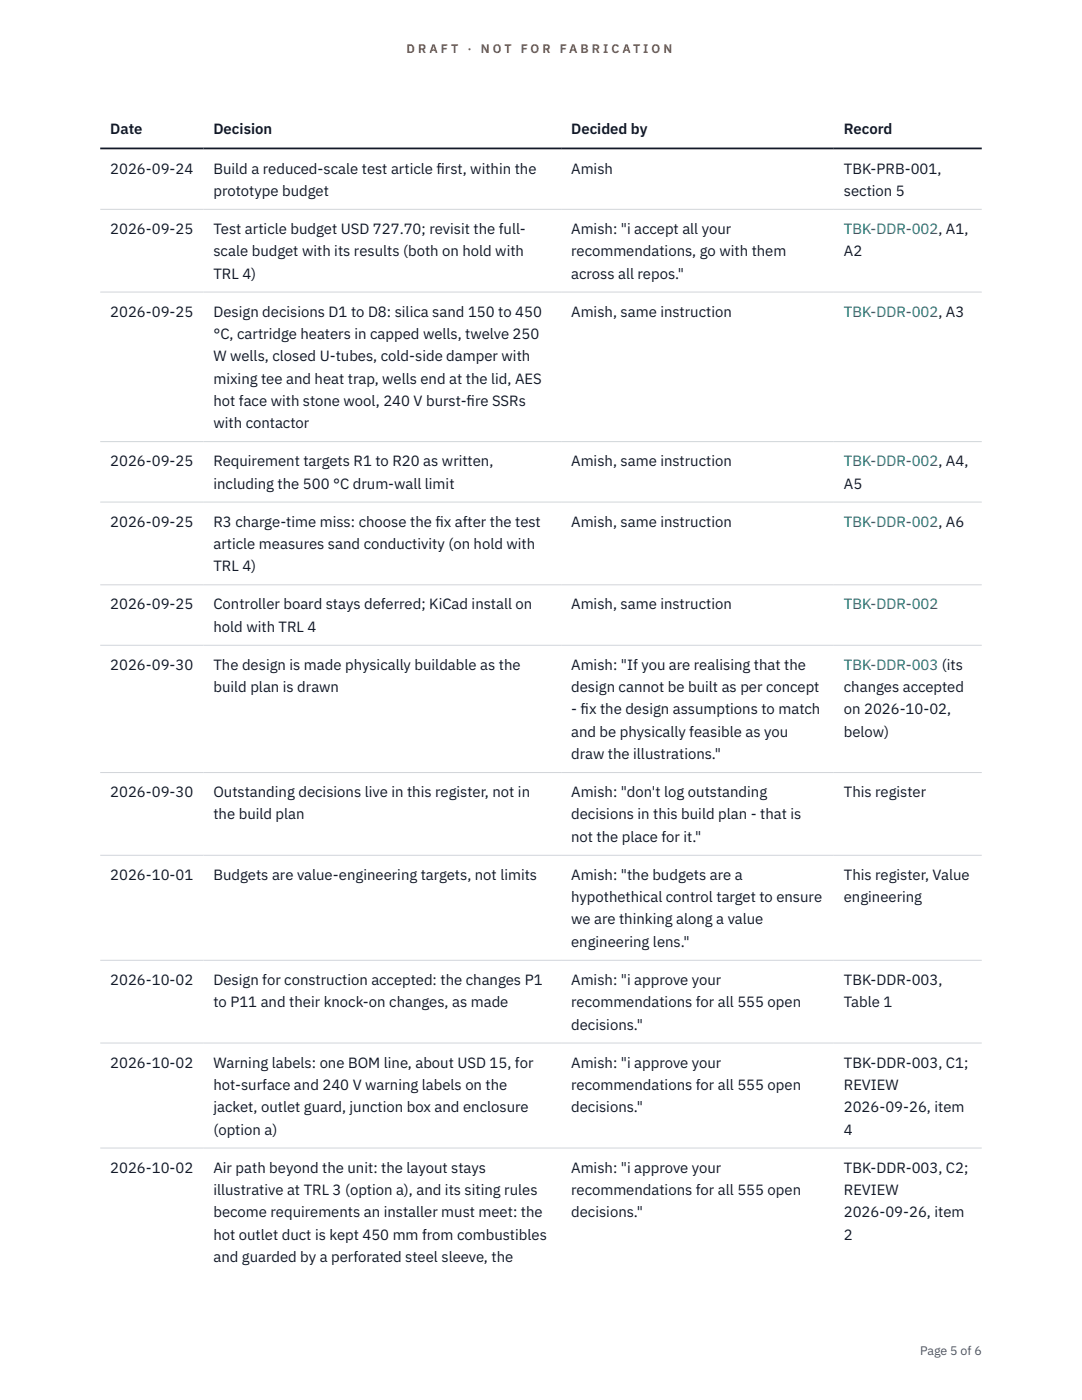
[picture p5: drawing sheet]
<svg xmlns="http://www.w3.org/2000/svg" width="216mm" height="279mm" viewBox="0 0 216 279" stroke-linecap="round" stroke-linejoin="round" font-family="sans-serif">
<defs><g id="words">
<g font-size="3" fill="#111827">
<text x="22" y="26.8">Date</text>
<text x="42.6" y="26.8">Decision</text>
<text x="114" y="26.8">Decided by</text>
<text x="168.4" y="26.8">Record</text>
<text x="22" y="34.6">2026-09-24</text>
<text x="42.6" y="34.6">Build a reduced-scale test article f</text>
<text x="87.1" y="34.6">irst, within the</text>
<text x="114" y="34.6">Amish</text>
<text x="168.4" y="34.6">TBK-PRB-001,</text>
<text x="42.6" y="39.1">prototype budget</text>
<text x="168.4" y="39.1">section 5</text>
<text x="22" y="46.7">2026-09-25</text>
<text x="42.6" y="46.7">Test article budget USD 727.70; revisit the full-</text>
<text x="114" y="46.7">Amish: &quot;i accept all your</text>
<text x="42.6" y="51.1">scale budget with its results (both on hold with</text>
<text x="114" y="51.1">recommendations, go with them</text>
<text x="168.4" y="51.1">A2</text>
<text x="42.6" y="55.6">TRL 4)</text>
<text x="114" y="55.6">across all repos.&quot;</text>
<text x="22" y="63.2">2026-09-25</text>
<text x="42.6" y="63.2">Design decisions D1 to D8: silica sand 150 to 450</text>
<text x="114" y="63.2">Amish, same instruction</text>
<text x="42.6" y="67.7">°C, cartridge heaters in capped wells, twelve 250</text>
<text x="42.6" y="72.1">W wells, closed U-tubes, cold-side damper with</text>
<text x="42.6" y="76.5">mixing tee and heat trap, wells end at the lid, AES</text>
<text x="42.6" y="81">hot face with stone wool, 240 V burst-f</text>
<text x="93.1" y="81">ire SSRs</text>
<text x="42.6" y="85.4">with contactor</text>
<text x="22" y="93.1">2026-09-25</text>
<text x="42.6" y="93.1">Requirement targets R1 to R20 as written,</text>
<text x="114" y="93.1">Amish, same instruction</text>
<text x="42.6" y="97.5">including the 500 °C drum-wall limit</text>
<text x="168.4" y="97.5">A5</text>
<text x="22" y="105.1">2026-09-25</text>
<text x="42.6" y="105.1">R3 charge-time miss: choose the f</text>
<text x="86.9" y="105.1">ix after the test</text>
<text x="114" y="105.1">Amish, same instruction</text>
<text x="42.6" y="109.6">article measures sand conductivity (on hold with</text>
<text x="42.6" y="114">TRL 4)</text>
<text x="22" y="121.6">2026-09-25</text>
<text x="42.6" y="121.6">Controller board stays deferred; KiCad install on</text>
<text x="114" y="121.6">Amish, same instruction</text>
<text x="42.6" y="126.1">hold with TRL 4</text>
<text x="22" y="133.7">2026-09-30</text>
<text x="42.6" y="133.7">The design is made physically buildable as the</text>
<text x="114" y="133.7">Amish: &quot;If you are realising that the</text>
<text x="42.6" y="138.1">build plan is drawn</text>
<text x="114" y="138.1">design cannot be built as per concept</text>
<text x="114" y="142.6">- f</text>
<text x="115.8" y="142.6">ix the design assumptions to match</text>
<text x="168.4" y="138.1">changes accepted</text>
<text x="168.4" y="142.6">on 2026-10-02,</text>
<text x="114" y="147">and be physically feasible as you</text>
<text x="168.4" y="147">below)</text>
<text x="114" y="151.5">draw the illustrations.&quot;</text>
<text x="22" y="159.1">2026-09-30</text>
<text x="42.6" y="159.1">Outstanding decisions live in this register, not in</text>
<text x="114" y="159.1">Amish: &quot;don't log outstanding</text>
<text x="168.4" y="159.1">This register</text>
<text x="42.6" y="163.5">the build plan</text>
<text x="114" y="163.5">decisions in this build plan - that is</text>
<text x="114" y="168">not the place for it.&quot;</text>
<text x="22" y="175.6">2026-10-01</text>
<text x="42.6" y="175.6">Budgets are value-engineering targets, not limits</text>
<text x="114" y="175.6">Amish: &quot;the budgets are a</text>
<text x="168.4" y="175.6">This register, Value</text>
<text x="114" y="180.1">hypothethical control target to ensure</text>
<text x="114" y="184.5">we are thinking along a value</text>
<text x="168.4" y="180.1">engineering</text>
<text x="114" y="188.9">engineering lens.&quot;</text>
<text x="22" y="196.6">2026-10-02</text>
<text x="42.6" y="196.6">Design for construction accepted: the changes P1</text>
<text x="114" y="196.6">Amish: &quot;i approve your</text>
<text x="168.4" y="196.6">TBK-DDR-003,</text>
<text x="42.6" y="201">to P11 and their knock-on changes, as made</text>
<text x="114" y="201">recommendations for all 555 open</text>
<text x="168.4" y="201">Table 1</text>
<text x="114" y="205.5">decisions.&quot;</text>
<text x="22" y="213.1">2026-10-02</text>
<text x="42.6" y="213.1">Warning labels: one BOM line, about USD 15, for</text>
<text x="114" y="213.1">Amish: &quot;i approve your</text>
<text x="168.4" y="213.1">TBK-DDR-003, C1;</text>
<text x="42.6" y="217.5">hot-surface and 240 V warning labels on the</text>
<text x="42.6" y="222">jacket, outlet guard, junction box and enclosure</text>
<text x="114" y="217.5">recommendations for all 555 open</text>
<text x="114" y="222">decisions.&quot;</text>
<text x="168.4" y="217.5">REVIEW</text>
<text x="168.4" y="222">2026-09-26, item</text>
<text x="42.6" y="226.4">(option a)</text>
<text x="168.4" y="226.4">4</text>
<text x="22" y="234">2026-10-02</text>
<text x="42.6" y="234">Air path beyond the unit: the layout stays</text>
<text x="42.6" y="238.5">illustrative at TRL 3 (option a), and its siting rules</text>
<text x="114" y="234">Amish: &quot;i approve your</text>
<text x="114" y="238.5">recommendations for all 555 open</text>
<text x="168.4" y="234">TBK-DDR-003, C2;</text>
<text x="168.4" y="238.5">REVIEW</text>
<text x="42.6" y="242.9">become requirements an installer must meet: the</text>
<text x="114" y="242.9">decisions.&quot;</text>
<text x="168.4" y="242.9">2026-09-26, item</text>
<text x="42.6" y="247.4">hot outlet duct is kept 450 mm from combustibles</text>
<text x="42.6" y="251.8">and guarded by a perforated steel sleeve, the</text>
<text x="168.4" y="247.4">2</text>
</g>
<g font-size="3" fill="#0f766e">
<text x="168.4" y="46.7">TBK-DDR-002, A1,</text>
<text x="168.4" y="63.2">TBK-DDR-002, A3</text>
<text x="168.4" y="93.1">TBK-DDR-002, A4,</text>
<text x="168.4" y="105.1">TBK-DDR-002, A6</text>
<text x="168.4" y="121.6">TBK-DDR-002</text>
<text x="168.4" y="133.7">TBK-DDR-003 (its</text>
</g>
<g font-size="2.5" fill="#b45309">
<text x="81.1" y="10.5">D R A F T</text>
<text x="93.3" y="10.5">·</text>
<text x="95.9" y="10.5">N O T</text>
<text x="103.9" y="10.5">F O R</text>
<text x="111.7" y="10.5">F A B R I C A T I O N</text>
</g>
<text font-size="2.5" fill="#4b5563" x="183.6" y="270.3">Page 5 of 6</text>
</g></defs>
<path d="M20 41.8h175.9M20 58.3h175.9M20 88.1h175.9M20 100.2h175.9M20 116.7h175.9M20 128.8h175.9M20 154.2h175.9M20 170.7h175.9M20 191.6h175.9M20 208.2h175.9M20 229.1h175.9" fill="none" stroke="#d1d5db" stroke-width=".2"/>
<path d="M20 29.6h175.9" fill="none" stroke="#111827" stroke-width=".35"/>
<use href="#words"/>
</svg>
